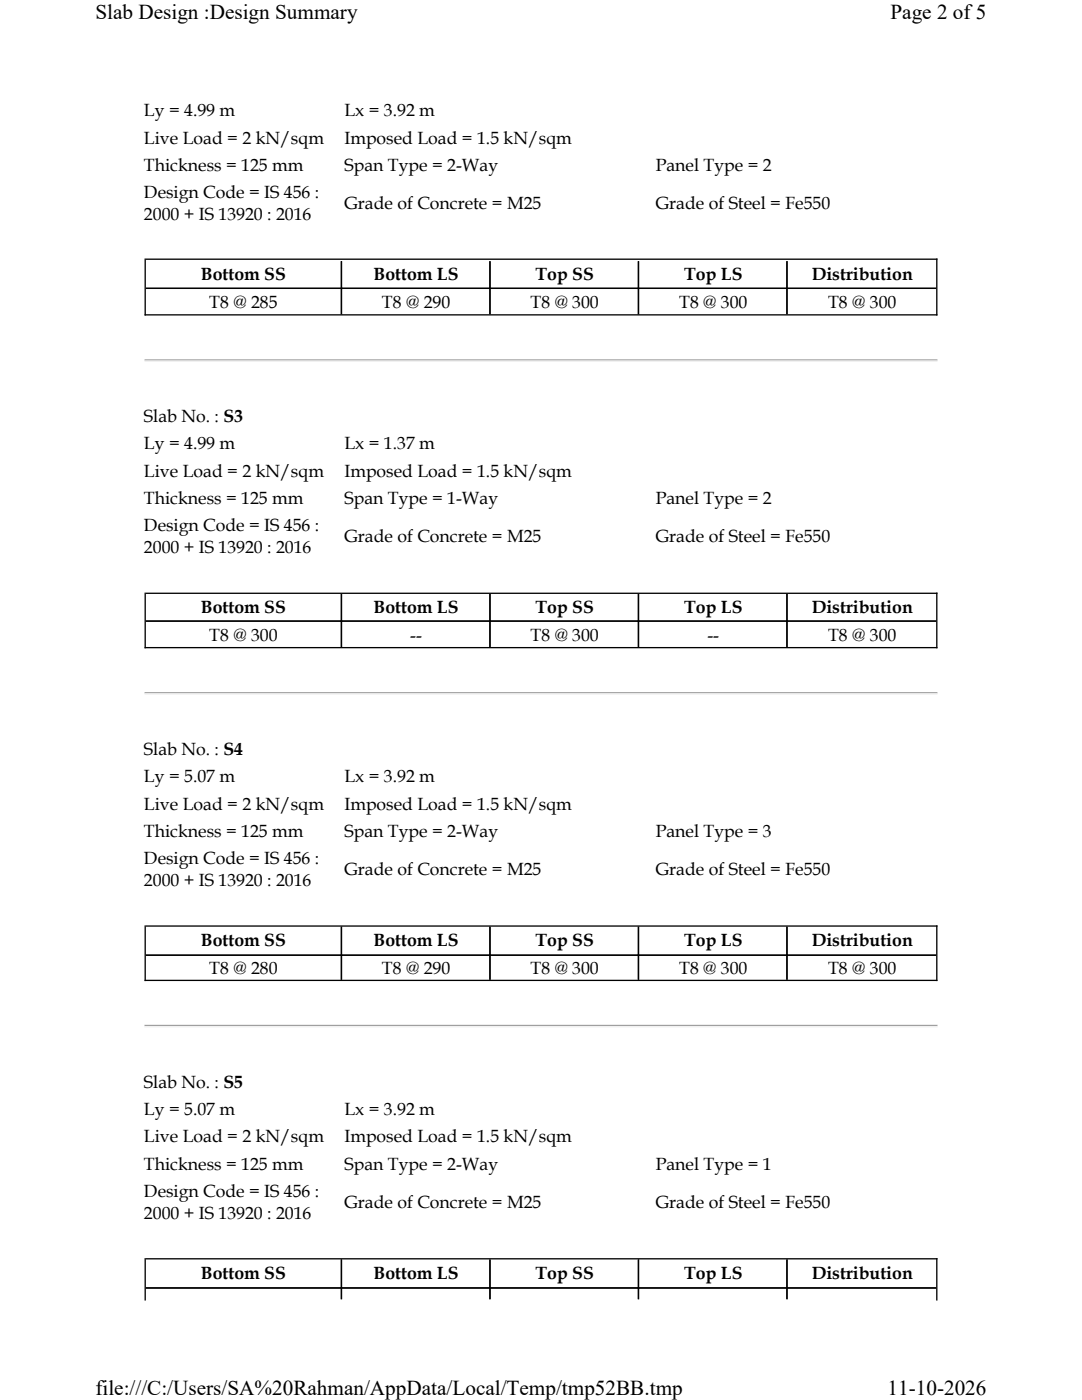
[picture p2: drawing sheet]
<svg xmlns="http://www.w3.org/2000/svg" width="216mm" height="279mm" viewBox="0 0 216 279" stroke-linecap="round" stroke-linejoin="round" font-family="sans-serif">
<defs><g id="words">
<g font-size="4.2">
<text x="19" y="3.8">Slab Design :Design Summary</text>
<text x="177.7" y="3.8">Page 2 of5</text>
<text x="19" y="278.5">file:///C:/Users/SA%20Rahman/AppData/Local/Temp/tmp52BB.tmp</text>
<text x="177.1" y="278.5">11-10-2026</text>
</g>
<g font-size="3.5">
<text x="28.7" y="23.2">Ly = 4.99 m</text>
<text x="68.7" y="23.2">Lx = 3.92 m</text>
<text x="28.7" y="28.7">Live Load = 2 kN/sqm</text>
<text x="68.7" y="28.7">Imposed Load = 1.5 kN/sqm</text>
<text x="28.7" y="34.1">Thickness = 125 mm</text>
<text x="68.7" y="34.1">Span Type = 2-Way</text>
<text x="130.8" y="34.1">Panel Type = 2</text>
<text x="28.7" y="39.5">Design Code = IS 456 :</text>
<text x="68.7" y="41.7">Grade of Concrete = M25</text>
<text x="130.8" y="41.7">Grade of Steel = Fe550</text>
<text x="28.7" y="43.9">2000 + IS 13920 : 2016</text>
<text x="40.1" y="55.9">Bottom SS</text>
<text x="74.6" y="55.9">Bottom LS</text>
<text x="106.8" y="55.9">Top SS</text>
<text x="136.5" y="55.9">Top LS</text>
<text x="162" y="55.9">Distribution</text>
<text x="41.8" y="61.4">T8 @ 285</text>
<text x="76.2" y="61.4">T8 @ 290</text>
<text x="105.9" y="61.4">T8 @ 300</text>
<text x="135.5" y="61.4">T8 @ 300</text>
<text x="165.2" y="61.4">T8 @ 300</text>
<text x="28.7" y="84.2">Slab No. : S3</text>
<text x="28.7" y="89.7">Ly = 4.99 m</text>
<text x="68.7" y="89.7">Lx = 1.37 m</text>
<text x="28.7" y="95.1">Live Load = 2 kN/sqm</text>
<text x="68.7" y="95.1">Imposed Load = 1.5 kN/sqm</text>
<text x="28.7" y="100.6">Thickness = 125 mm</text>
<text x="68.7" y="100.6">Span Type = 1-Way</text>
<text x="130.8" y="100.6">Panel Type = 2</text>
<text x="28.7" y="106">Design Code = IS 456 :</text>
<text x="28.7" y="110.4">2000 + IS 13920 : 2016</text>
<text x="68.7" y="108.2">Grade of Concrete = M25</text>
<text x="130.8" y="108.2">Grade of Steel = Fe550</text>
<text x="40.1" y="122.4">Bottom SS</text>
<text x="74.6" y="122.4">Bottom LS</text>
<text x="106.8" y="122.4">Top SS</text>
<text x="136.5" y="122.4">Top LS</text>
<text x="162" y="122.4">Distribution</text>
<text x="41.8" y="127.9">T8 @ 300</text>
<text x="81.9" y="127.9">--</text>
<text x="105.9" y="127.9">T8 @ 300</text>
<text x="141.2" y="127.9">--</text>
<text x="165.2" y="127.9">T8 @ 300</text>
<text x="28.7" y="150.7">Slab No. : S4</text>
<text x="28.7" y="156.1">Ly = 5.07 m</text>
<text x="28.7" y="161.6">Live Load = 2 kN/sqm</text>
<text x="68.7" y="156.1">Lx = 3.92 m</text>
<text x="68.7" y="161.6">Imposed Load = 1.5 kN/sqm</text>
<text x="28.7" y="167">Thickness = 125 mm</text>
<text x="68.7" y="167">Span Type = 2-Way</text>
<text x="130.8" y="167">Panel Type = 3</text>
<text x="28.7" y="172.4">Design Code = IS 456 :</text>
<text x="28.7" y="176.8">2000 + IS 13920 : 2016</text>
<text x="68.7" y="174.6">Grade of Concrete = M25</text>
<text x="130.8" y="174.6">Grade of Steel = Fe550</text>
<text x="40.1" y="188.8">Bottom SS</text>
<text x="74.6" y="188.8">Bottom LS</text>
<text x="106.8" y="188.8">Top SS</text>
<text x="136.5" y="188.8">Top LS</text>
<text x="162" y="188.8">Distribution</text>
<text x="41.8" y="194.3">T8 @ 280</text>
<text x="76.2" y="194.3">T8 @ 290</text>
<text x="105.9" y="194.3">T8 @ 300</text>
<text x="135.5" y="194.3">T8 @ 300</text>
<text x="165.2" y="194.3">T8 @ 300</text>
<text x="28.7" y="217.1">Slab No. : S5</text>
<text x="28.7" y="222.6">Ly = 5.07 m</text>
<text x="68.7" y="222.6">Lx = 3.92 m</text>
<text x="28.7" y="228">Live Load = 2 kN/sqm</text>
<text x="28.7" y="233.4">Thickness = 125 mm</text>
<text x="68.7" y="228">Imposed Load = 1.5 kN/sqm</text>
<text x="68.7" y="233.4">Span Type = 2-Way</text>
<text x="130.8" y="233.4">Panel Type = 1</text>
<text x="28.7" y="238.9">Design Code = IS 456 :</text>
<text x="28.7" y="243.3">2000 + IS 13920 : 2016</text>
<text x="68.7" y="241.1">Grade of Concrete = M25</text>
<text x="130.8" y="241.1">Grade of Steel = Fe550</text>
<text x="40.1" y="255.3">Bottom SS</text>
<text x="74.6" y="255.3">Bottom LS</text>
<text x="106.8" y="255.3">Top SS</text>
<text x="136.5" y="255.3">Top LS</text>
<text x="162" y="255.3">Distribution</text>
</g>
</g></defs>
<g fill="none" stroke="#000" stroke-width=".26">
<path d="M29 51.6v11.4M29.1 51.7h158M29.1 57.5h157.7M68.1 52.1v10.6M97.8 52.1v10.6M127.4 52.1v10.6M157 52.1v10.6M186.9 51.6v11.4M28.8 62.8h158.3M29 118.3v11.1M29.1 118.4h158M68.1 118.5v10.6"/>
<path d="M97.8 118.5v10.6M127.4 118.5v10.6M157 118.5v10.6M186.9 118.3v11.1M28.8 129.2h158.3M29.1 124h157.7M28.8 195.7h158.3M29 184.7v11.1M29.1 184.8h158M29.1 190.6h157.7M68.1 184.9v10.6M97.8 184.9v10.6"/>
<path d="M127.4 184.9v10.6M157 184.9v10.6M186.9 184.7v11.1M29 251.1v8.5M29.1 251.2h158M29.1 257h157.7M68.1 251.4v7.9M97.8 251.4v7.9M127.4 251.4v7.9M157 251.4v7.9M186.9 251.1v8.5"/>
</g>
<path d="M28.8 71.8h158.3M28.8 138.2h158.3M28.8 204.7h158.3" fill="none" stroke="#a0a0a0" stroke-width=".26"/>
<path d="M28.8 72.1h158.3M28.8 138.5h158.3M28.8 204.9h158.3" fill="none" stroke="#f0f0f0" stroke-width=".26"/>
<g fill="#fff">
<path d="M19 0h177.8v4.7h-177.8z" fill-rule="evenodd"/>
<path d="M19 274.7h177.8v4.7h-177.8z" fill-rule="evenodd"/>
</g>
<use href="#words"/>
</svg>
